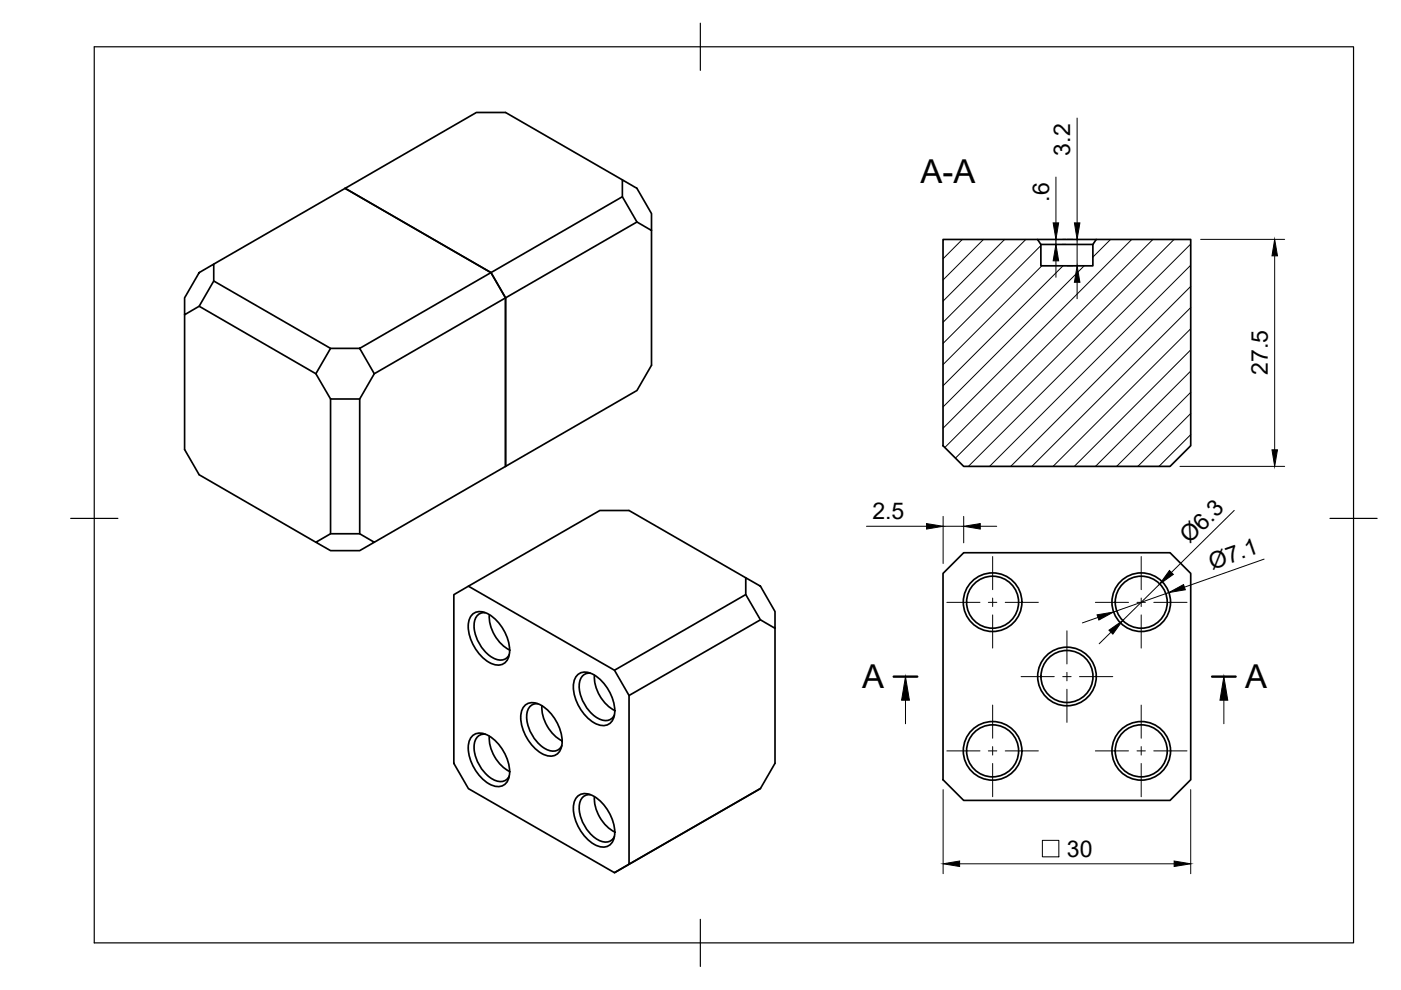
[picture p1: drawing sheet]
<svg xmlns="http://www.w3.org/2000/svg" width="297mm" height="210mm" viewBox="0 0 297 210" stroke-linecap="round" stroke-linejoin="round" font-family="sans-serif">
<defs><g id="words">
<g font-size="7">
<text x="195.2" y="38.8">A-A</text>
<text x="182.8" y="146">A</text>
<text x="264" y="146">A</text>
</g>
<g font-size="4.9">
<text x="226.9" y="33" transform="rotate(-90 226.9 33)">3.2</text>
<text x="222.4" y="42.8" transform="rotate(-90 222.4 42.8)">.6</text>
<text x="268.8" y="79.5" transform="rotate(-90 268.8 79.5)">27.5</text>
<text x="185" y="110.1">2.5</text>
<text x="252.2" y="115.4" transform="rotate(-45 252.2 115.4)">Ø6.3</text>
<text x="257" y="120.8" transform="rotate(-19 257 120.8)">Ø7.1</text>
<text x="226.2" y="181.7">30</text>
</g>
</g></defs>
<!-- layer: Visible -->
<g fill="none" stroke="#000" stroke-width=".36">
<path d="M73.2 39.9l30.9 17.9 3.1 5.4v35.7M73.2 39.9l-27.9 16.1M132 38.1l-24.8-14.3h-6.2l-27.8 16.1M132 38.1l3 1.8 3.1 5.4v3.6l-3.1-1.8-3-5.4zM42.2 57.8l3.1-1.8v3.6l-3.1 5.3-3.1 1.8v-3.5zM45.3 59.6l24.8 14.3M132 41.7l-55.7 32.2 3.1 5.3-3.1 5.4h-6.2l-3.1-5.4 3.1-5.3h6.2M135 47.1l-55.6 32.1M138.1 48.9v28.5l-3.1 5.4-27.8 16.1M199.9 50.8h20.1l.7 1v4.6h11v-4.6l.7-1h20.1v43.7l-4.4 4.4h-43.8l-4.4-4.4zM220 50.8h12.4M220.7 51.8h11"/>
<path d="M39.1 66.7v28.6l3.1 5.4 24.8 14.3M42.2 64.9l24.8 14.3M70.1 84.6v28.6M76.3 84.6v28.6M107.2 98.9l-30.9 17.8h-6.2l-3.1-1.7 3.1-1.8h6.2l3.1 1.8M96.2 126.1l3.1-1.8 31 17.8 3.1 5.4v35.7l-3.1 1.8-31-17.8-3.1-5.3zM100.3 130.1a3.3 3.3 0 0 1 4.1 .6 9.4 9.4 0 0 1 3.6 8 2.45 2.45 0 0 1-3.5 2.1 9.2 9.2 0 0 1-5.2-8.9l.2-.7zM102.9 129.9a2.25 2.25 0 0 0-2.4 2.6 8.3 8.3 0 0 0 4.6 7.3 2.11 2.11 0 0 0 2.9-1M103.7 130.3a8.3 8.3 0 0 0 4.4 7.5M158.1 122.5l-24.7-14.3h-6.2l-27.9 16.1M158.1 122.5l3.1 1.8 3.1 5.4v3.5l-3.1-1.8-3.1-5.3zM158.1 126.1l-27.8 16"/>
<path d="M161.2 131.4l-27.8 16.1M164.3 133.2v28.6l-3.1 5.4-30.9 17.8M199.9 121.6l4.4-4.4h43.8l4.4 4.4v43.7l-4.4 4.4h-43.8l-4.4-4.4zM100.3 155.9a3.3 3.3 0 0 1 4.1 .6 9.4 9.4 0 0 1 3.6 8 2.45 2.45 0 0 1-3.5 2.1 9.2 9.2 0 0 1-5.2-8.9l.2-.7zM102.9 155.7a2.25 2.25 0 0 0-2.4 2.6 8.3 8.3 0 0 0 4.6 7.2 2.11 2.11 0 0 0 2.9-1M103.7 156.1a8.3 8.3 0 0 0 4.4 7.5M111.4 149.4a3.3 3.3 0 0 1 4.1 .6 9.4 9.4 0 0 1 3.6 8.1 2.45 2.45 0 0 1-3.5 2 9.2 9.2 0 0 1-5.1-8.9l.2-.7zM114 149.2a2.25 2.25 0 0 0-2.3 2.6 8.3 8.3 0 0 0 4.6 7.3 2.11 2.11 0 0 0 2.8-1M114.9 149.6a8.3 8.3 0 0 0 4.3 7.5M122.6 143a3.3 3.3 0 0 1 4.1 .6 9.4 9.4 0 0 1 3.6 8 2.45 2.45 0 0 1-3.6 2 9.2 9.2 0 0 1-5.1-8.8l.2-.8zM125.1 142.7a2.25 2.25 0 0 0-2.3 2.7 8.3 8.3 0 0 0 4.6 7.2 2.11 2.11 0 0 0 2.9-1M126 143.2a8.3 8.3 0 0 0 4.3 7.4"/>
<path d="M122.6 168.7a3.3 3.3 0 0 1 4.1 .6 9.4 9.4 0 0 1 3.6 8 2.45 2.45 0 0 1-3.6 2.1 9.2 9.2 0 0 1-5.1-8.9l.2-.7zM125.1 168.5a2.25 2.25 0 0 0-2.3 2.6 8.3 8.3 0 0 0 4.6 7.3 2.11 2.11 0 0 0 2.9-1M126 168.9a8.3 8.3 0 0 0 4.3 7.5M161.2 167.2l-27.8 16"/>
<circle cx="210.4" cy="127.7" r="6.2"/>
<circle cx="210.5" cy="127.7" r="5.5"/>
<circle cx="242" cy="127.7" r="6.2"/>
<circle cx="242" cy="127.7" r="5.5"/>
<circle cx="210.4" cy="159.2" r="6.2"/>
<circle cx="210.5" cy="159.2" r="5.5"/>
<circle cx="226.2" cy="143.4" r="6.2"/>
<circle cx="226.2" cy="143.4" r="5.5"/>
<circle cx="242" cy="159.2" r="6.2"/>
<circle cx="242" cy="159.2" r="5.5"/>
</g>
<!-- layer: Border -->
<path d="M20 9.9h267v190h-267zM148.5 4.9v10M15 109.9h10M282 109.9h10M148.5 194.9v10" fill="none" stroke="#000" stroke-width=".25"/>
<!-- layer: Hatching -->
<g fill="none" stroke="#000" stroke-width=".21">
<path d="M204 50.8l-4 4.1M208.5 50.8l-8.5 8.5M213 50.8l-13 13M217.5 50.8l-17.5 17.5M220.7 52.1l-20.7 20.7M220.9 56.4l-20.9 20.9M225.4 56.4l-25.4 25.4M229.9 56.4l-29.9 29.9M235.5 50.8l-3.8 3.7M240 50.8l-40 40M244.5 50.8l-44.2 44.1M248.9 50.8l-46.3 46.3"/>
<path d="M252.5 51.7l-47.2 47.2M252.5 56.2l-42.7 42.7M252.5 60.7l-38.2 38.2M252.5 65.2l-33.7 33.7M252.5 69.7l-29.2 29.2M252.5 74.2l-24.7 24.7M252.5 78.7l-20.2 20.2M252.5 83.2l-15.8 15.7M252.5 87.7l-11.3 11.2M252.5 92.2l-6.8 6.7"/>
</g>
<!-- layer: Section Lines -->
<path d="M189.5 143.5h5M257 143.5h5" fill="none" stroke="#000" stroke-width=".51"/>
<path d="M192 148.5v5M259.5 148.5v5" fill="none" stroke="#000" stroke-width=".21"/>
<path d="M192 143.5l.8 5h-1.6zM259.5 143.5l.8 5h-1.6z" fill="#000" stroke="#000" stroke-width=".21"/>
<!-- layer: FD_Dimensions -->
<g fill="none" stroke="#000" stroke-width=".21">
<path d="M223.9 37.5v9.8M228.4 25v22.3M223.9 50.8v1M223.9 55.3v3.5M225.2 50.8h.8M225.2 51.8h.8M226.3 50.8h1.1M226.3 56.4h1.1M228.4 50.8v5.6M228.4 59.9v3.4M254.6 50.8h17.8M270.3 54.2v41.2"/>
<path d="M250.2 98.9h22.2M183.7 111.6h12.7M200 109.5v10M200 111.6h4.3M204.3 109.5v5.6M207.8 111.6h3.5M261.7 108.2l-13.3 13.2M268 118.5l-16.9 6M232.8 130.9l-3.3 1.2M235.5 134l-2.5 2.5M245.9 123.8l-7.9 7.8M247.8 125.6l-11.7 4.2"/>
<path d="M200 167.4v17.8M221 178.2h3.5v3.5h-3.5zM252.5 167.4v17.8M203.5 183.1h45.4"/>
</g>
<g fill="#000" stroke="#000" stroke-width=".21">
<path d="M223.9 51.8l.6 3.5h-1.2zM223.3 47.3h1.2l-.6 3.5zM228.4 56.4l.6 3.5h-1.2zM227.8 47.3h1.2l-.6 3.5zM270.3 50.8l.5 3.4h-1.1zM269.7 95.4h1.1l-.5 3.5zM196.4 111l3.6 .6-3.6 .6zM204.3 111.6l3.5-.6v1.2zM232.6 130.4l3.5-.6-3.1 1.7zM235.1 133.6l2.9-2-2.1 2.8zM247.9 121l.9 .8-2.9 2zM247.8 125.6l3.1-1.7 .4 1.1z"/>
<path d="M200 183.1l3.5-.5v1.1zM248.9 182.6l3.6 .5-3.6 .6z"/>
</g>
<!-- layer: Smart Centers -->
<g fill="none" stroke="#000" stroke-width=".21">
<path d="M210.5 118v7M242 118v7M200.7 127.7h7.1M209.5 127.7h1.8M210.5 126.8v1.8M210.5 130.4v7M213.1 127.7h7.1M226.2 133.7v7.1M232.2 127.7h7.1M241.1 127.7h1.7M242 126.8v1.8M242 130.4v7"/>
<path d="M244.6 127.7h7.1M200.7 159.2h7.1M209.5 159.2h1.8M210.5 149.5v7M210.5 158.3v1.8M213.1 159.2h7.1M216.5 143.5h7M225.3 143.5h1.8M226.2 142.6v1.7M226.2 146.1v7.1M228.9 143.5h7M232.2 159.2h7.1"/>
<path d="M241.1 159.2h1.7M242 149.5v7M242 158.3v1.8M244.6 159.2h7.1M210.5 161.9v7M242 161.9v7"/>
</g>
<use href="#words"/>
</svg>
